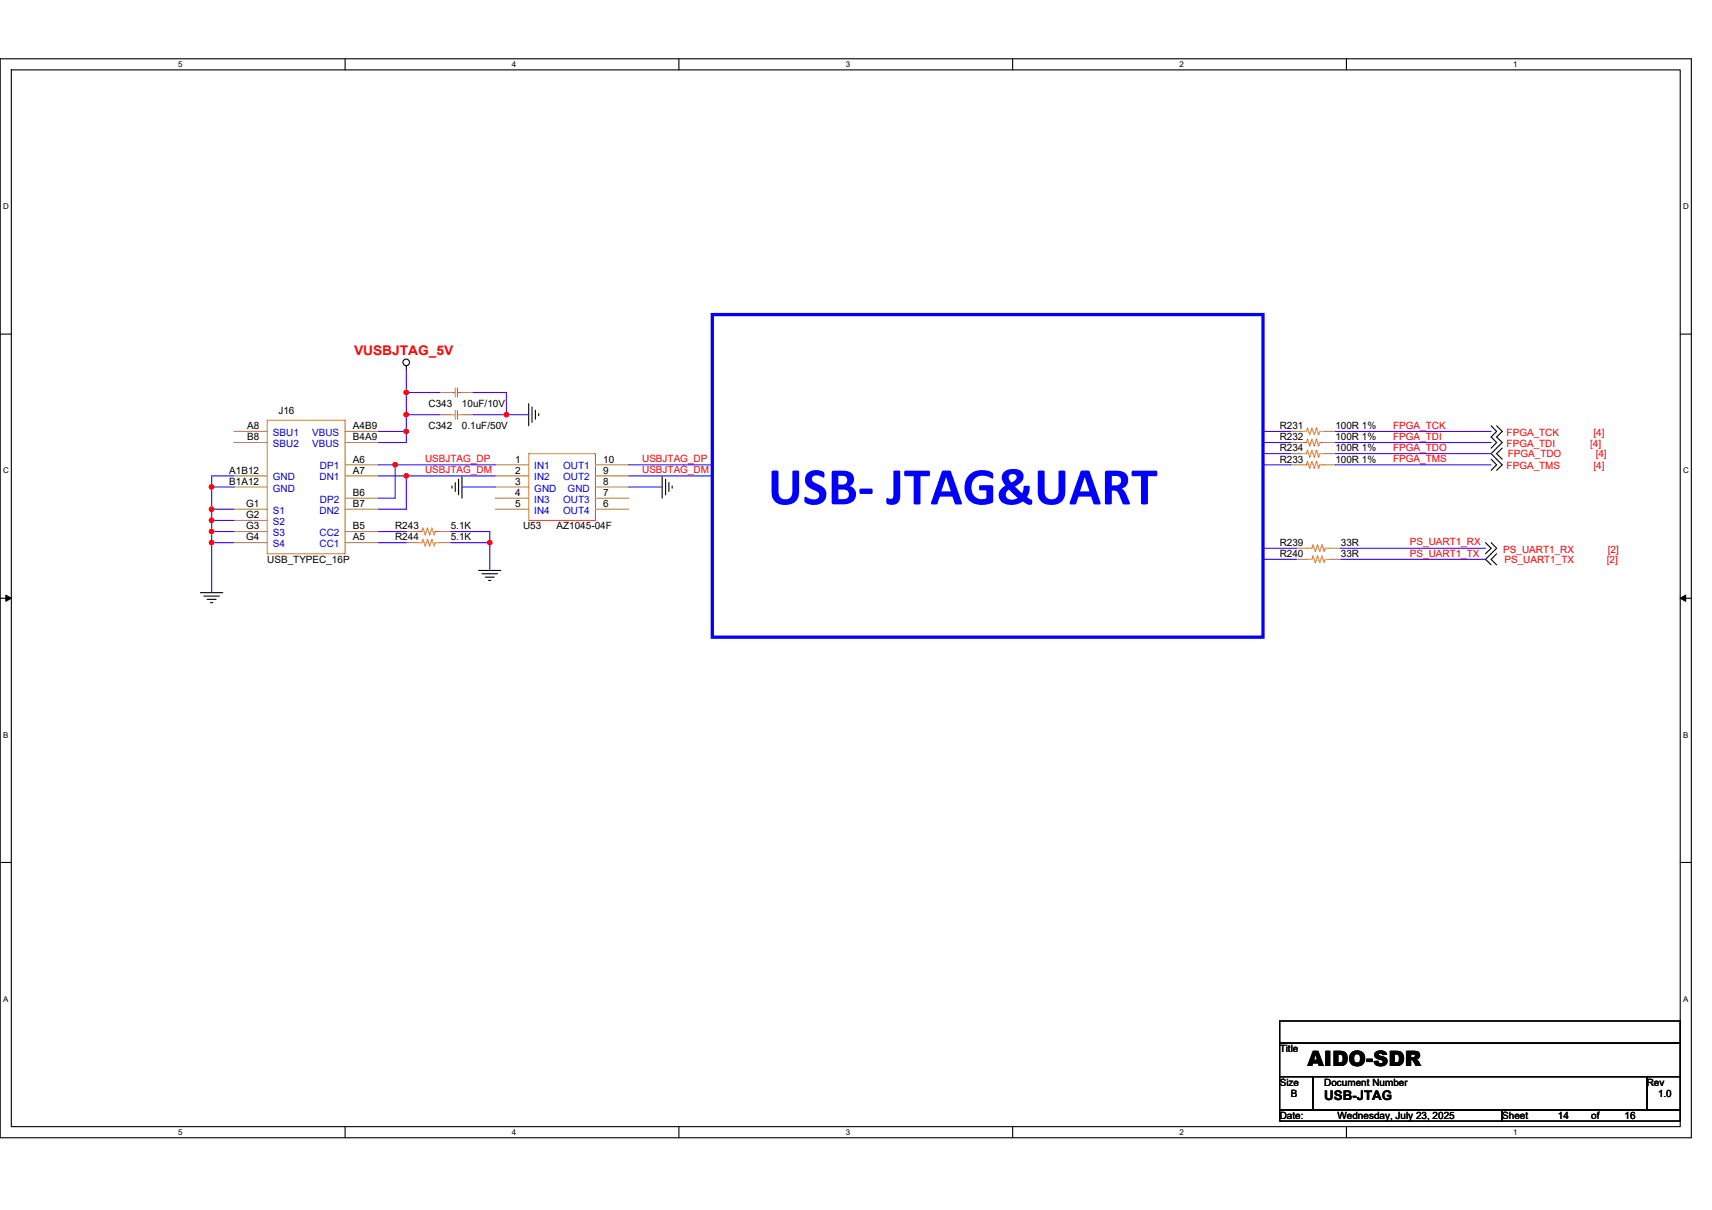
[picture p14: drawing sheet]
<svg xmlns="http://www.w3.org/2000/svg" width="297mm" height="210mm" viewBox="0 0 297 210" stroke-linecap="round" stroke-linejoin="round" font-family="sans-serif">
<defs><g id="words">
<text font-size="9.2" fill="#00f" x="133.2" y="87.5">USB- JTAG&amp;UART</text>
<text font-size="3.7" x="226.9" y="185.1">AIDO-SDR</text>
<text font-size="2.3" fill="#f00" x="61.4" y="61.6">VUSBJTAG_5V</text>
<text font-size="2.3" x="229.8" y="190.9">USB-JTAG</text>
<g font-size="1.7">
<text x="48.3" y="71.8">J16</text>
<text x="74.4" y="70.6">C343</text>
<text x="80.2" y="70.6">10uF/10V</text>
<text x="42.9" y="74.5">A8</text>
<text x="42.9" y="76.4">B8</text>
<text x="61.2" y="74.5">A4B9</text>
<text x="61.2" y="76.4">B4A9</text>
<text x="74.4" y="74.5">C342</text>
<text x="80.2" y="74.5">0.1uF/50V</text>
<text x="222" y="76.4">R232</text>
<text x="222" y="74.5">R231</text>
<text x="231.7" y="76.4">100R 1%</text>
<text x="231.7" y="74.5">100R 1%</text>
<text x="39.8" y="82.2">A1B12</text>
<text x="61.2" y="80.3">A6</text>
<text x="61.2" y="82.2">A7</text>
<text x="89.4" y="80.3">1</text>
<text x="89.4" y="82.2">2</text>
<text x="104.7" y="82.2">9</text>
<text x="104.7" y="80.3">10</text>
<text x="222" y="78.3">R234</text>
<text x="222" y="80.3">R233</text>
<text x="231.7" y="78.3">100R 1%</text>
<text x="231.7" y="80.3">100R 1%</text>
<text x="39.8" y="84.1">B1A12</text>
<text x="42.7" y="88">G1</text>
<text x="42.7" y="89.9">G2</text>
<text x="61.2" y="86">B6</text>
<text x="61.2" y="88">B7</text>
<text x="89.4" y="84.1">3</text>
<text x="89.4" y="86">4</text>
<text x="89.4" y="88">5</text>
<text x="104.7" y="84.1">8</text>
<text x="104.7" y="88">6</text>
<text x="104.7" y="86">7</text>
<text x="42.7" y="91.8">G3</text>
<text x="42.7" y="93.8">G4</text>
<text x="61.2" y="93.8">A5</text>
<text x="61.2" y="91.8">B5</text>
<text x="68.6" y="91.9">R243</text>
<text x="68.6" y="93.8">R244</text>
<text x="78.2" y="91.9">5.1K</text>
<text x="78.2" y="93.8">5.1K</text>
<text x="90.8" y="91.9">U53</text>
<text x="96.6" y="91.9">AZ1045-04F</text>
<text x="222" y="94.7">R239</text>
<text x="232.6" y="94.7">33R</text>
<text x="46.4" y="97.6">USB_TYPEC_16P</text>
<text x="222" y="96.7">R240</text>
<text x="232.6" y="96.7">33R</text>
<text x="222" y="182.6">Title</text>
<text x="222" y="188.4">Size</text>
<text x="224" y="190.3">B</text>
<text x="229.8" y="188.4">Document Number</text>
<text x="285.7" y="188.4">Rev</text>
<text x="287.7" y="190.3">1.0</text>
<text x="222" y="194.2">Date:</text>
<text x="232.1" y="194.2">Wednesday, July 23, 2025</text>
<text x="260.6" y="194.2">Sheet</text>
<text x="270.3" y="194.2">14</text>
<text x="276.1" y="194.2">of</text>
<text x="281.9" y="194.2">16</text>
</g>
<g font-size="1.7" fill="#00c">
<text x="47.3" y="75.6">SBU1</text>
<text x="47.3" y="77.6">SBU2</text>
<text x="54.2" y="75.6">VBUS</text>
<text x="54.2" y="77.6">VBUS</text>
<text x="47.3" y="83.4">GND</text>
<text x="55.4" y="83.4">DN1</text>
<text x="55.5" y="81.4">DP1</text>
<text x="92.7" y="81.4">IN1</text>
<text x="92.7" y="83.4">IN2</text>
<text x="97.7" y="83.4">OUT2</text>
<text x="97.7" y="81.4">OUT1</text>
<text x="47.3" y="85.3">GND</text>
<text x="47.3" y="89.2">S1</text>
<text x="55.4" y="89.2">DN2</text>
<text x="55.5" y="87.2">DP2</text>
<text x="92.7" y="85.3">GND</text>
<text x="92.7" y="87.2">IN3</text>
<text x="92.7" y="89.2">IN4</text>
<text x="97.7" y="89.2">OUT4</text>
<text x="97.7" y="87.2">OUT3</text>
<text x="98.5" y="85.3">GND</text>
<text x="47.3" y="91.1">S2</text>
<text x="47.3" y="93">S3</text>
<text x="47.3" y="95">S4</text>
<text x="55.4" y="95">CC1</text>
<text x="55.4" y="93">CC2</text>
</g>
<g font-size="1.7" fill="#f00">
<text x="241.7" y="74.4">FPGA_TCK</text>
<text x="241.7" y="76.3">FPGA_TDI</text>
<text x="261.4" y="75.6">FPGA_TCK</text>
<text x="261.4" y="77.6">FPGA_TDI</text>
<text x="275.9" y="77.6">[4]</text>
<text x="276.5" y="75.6">[4]</text>
<text x="73.8" y="80.2">USBJTAG_DP</text>
<text x="73.8" y="82.1">USBJTAG_DM</text>
<text x="111.4" y="82.1">USBJTAG_DM</text>
<text x="111.4" y="80.2">USBJTAG_DP</text>
<text x="241.7" y="78.2">FPGA_TDO</text>
<text x="241.7" y="80.2">FPGA_TMS</text>
<text x="261.4" y="81.4">FPGA_TMS</text>
<text x="261.6" y="79.3">FPGA_TDO</text>
<text x="276.5" y="81.4">[4]</text>
<text x="276.9" y="79.3">[4]</text>
<text x="244.6" y="94.7">PS_UART1_RX</text>
<text x="260.8" y="95.9">PS_UART1_RX</text>
<text x="279" y="95.9">[2]</text>
<text x="244.6" y="96.6">PS_UART1_TX</text>
<text x="261" y="97.6">PS_UART1_TX</text>
<text x="278.8" y="97.6">[2]</text>
</g>
<g font-size="1.4">
<text x="30.9" y="11.7">5</text>
<text x="88.8" y="11.7">4</text>
<text x="146.7" y="11.7">3</text>
<text x="204.7" y="11.7">2</text>
<text x="262.6" y="11.7">1</text>
<text x=".5" y="36.3">D</text>
<text x="292" y="36.3">D</text>
<text x=".5" y="82.1">C</text>
<text x="292" y="82.1">C</text>
<text x=".5" y="128">B</text>
<text x="292" y="128">B</text>
<text x=".5" y="173.8">A</text>
<text x="292" y="173.8">A</text>
<text x="30.9" y="197">5</text>
<text x="88.8" y="197">4</text>
<text x="146.7" y="197">3</text>
<text x="204.7" y="197">2</text>
<text x="262.6" y="197">1</text>
</g>
</g></defs>
<path d="M0 10.2h293.5v187.2h-293.5zM2 12.1h289.5v183.4h-289.5z" fill="none" stroke="#000" stroke-width=".19"/>
<g fill="#fff">
<path d="M30.9 10.4h.8v1.6h-.8z"/>
<path d="M30.9 195.7h.8v1.6h-.8z"/>
</g>
<path d="M59.9 10.2v1.9M59.9 195.5v1.9" fill="none" stroke="#000" stroke-width=".19"/>
<g fill="#fff">
<path d="M88.8 10.4h.8v1.6h-.8z"/>
<path d="M88.8 195.7h.8v1.6h-.8z"/>
</g>
<path d="M117.8 10.2v1.9M117.8 195.5v1.9" fill="none" stroke="#000" stroke-width=".19"/>
<g fill="#fff">
<path d="M146.7 10.4h.8v1.6h-.8z"/>
<path d="M146.7 195.7h.8v1.6h-.8z"/>
</g>
<path d="M175.7 10.2v1.9M175.7 195.5v1.9" fill="none" stroke="#000" stroke-width=".19"/>
<g fill="#fff">
<path d="M204.7 10.4h.7v1.6h-.7z"/>
<path d="M204.7 195.7h.7v1.6h-.7z"/>
</g>
<path d="M233.6 10.2v1.9M233.6 195.5v1.9" fill="none" stroke="#000" stroke-width=".19"/>
<g fill="#fff">
<path d="M262.6 10.4h.7v1.6h-.7z"/>
<path d="M262.6 195.7h.7v1.6h-.7z"/>
<path d="M.5 35.1h1v1.5h-1z"/>
<path d="M292 35.1h1v1.5h-1z"/>
<path d="M.5 80.9h1v1.5h-1z"/>
<path d="M292 80.9h1v1.5h-1z"/>
</g>
<path d="M0 58h2M291.5 58h2" fill="none" stroke="#000" stroke-width=".19"/>
<g fill="#fff">
<path d="M.5 126.7h.9v1.6h-.9z"/>
<path d="M292 126.7h.9v1.6h-.9z"/>
</g>
<path d="M0 103.8h2M291.5 103.8h2" fill="none" stroke="#000" stroke-width=".19"/>
<path d="M1 103.3l1 .5-1 .6zM291.5 103.8l1-.5v1.1z" fill="#000" stroke="#000" stroke-width=".17"/>
<g fill="#fff">
<path d="M.5 172.6h.9v1.5h-.9z"/>
<path d="M292 172.6h.9v1.5h-.9z"/>
</g>
<g fill="none" stroke="#000" stroke-width=".19">
<path d="M70.5 63.5v.7M91.7 70v3.9M92.3 70.6v2.7M92.9 71.2v1.5M93.5 71.8v.4M258.7 73.9l1 1-1 .9 1 1-1 1M258.7 79.7l1 1-1 .9M259.7 73.9l.9 1-.9 .9 .9 1-1.9 1.9 1.9 2-.9 .9M260.6 77.8l-.9 .9 .9 1M78.4 84.3v.4M79 83.8v1.5M79.6 83.2v2.7"/>
<path d="M80.2 82.6v3.8M83 99h3.9M83.6 99.6h2.7M114.9 82.6v3.8M115.5 83.2v2.7M116.1 83.8v1.5M116.6 84.3v.4M257.7 94.2l1 .9-1 1M258.7 94.2l1 .9-2 2 1 .9M259.7 96.1l-1 1 1 .9M34.8 102.8h3.8M35.4 103.4h2.7"/>
<path d="M35.9 104h1.6M36.5 104.6h.4M84.2 100.2h1.5M84.8 100.7h.4M0 149.7h2M291.5 149.7h2M222 177.2h69.5v3.8h-69.5zM222 181h69.5v5.8h-69.5zM222 186.8h5.8v5.8h-5.8zM222 192.6h38.6v1.9h-38.6zM227.8 186.8h57.9v5.8h-57.9zM260.6 192.6h30.9v1.9h-30.9z"/>
<path d="M285.7 186.8h5.8v5.8h-5.8z"/>
<circle cx="70.5" cy="62.9" r=".57"/>
</g>
<path d="M123.6 54.6h95.5v56h-95.5z" fill="none" stroke="#00f" stroke-width=".57"/>
<g fill="none" stroke="#cc8006" stroke-width=".19">
<path d="M46.4 72.9h13.5v23.2h-13.5zM78.2 68.1h.8M78.2 72h.8M79 67.3v1.6M79 71.2v1.5M79.4 67.3v1.6M79.4 71.2v1.5M79.4 68.1h.8M79.4 72h.8M91.7 78.7h11.6v11.6h-11.6zM225.9 76.8h.8l.2-.6 .3 1.2 .4-1.2 .4 1.2 .4-1.2 .4 1.2 .2-.6h.8M225.9 74.9h.8l.2-.6 .3 1.1 .4-1.1 .4 1.1 .4-1.1 .4 1.1 .2-.5h.8"/>
<path d="M225.9 78.7h.8l.2-.6 .3 1.2 .4-1.2 .4 1.2 .4-1.2 .4 1.2 .2-.6h.8M72.4 92.2h.8l.2-.5 .4 1.1 .4-1.1 .3 1.1 .4-1.1 .4 1.1 .2-.6h.8M72.4 94.2h.8l.2-.6 .4 1.1 .4-1.1 .3 1.1 .4-1.1 .4 1.1 .2-.5h.8M225.9 80.7h.8l.2-.6 .3 1.1 .4-1.1 .4 1.1 .4-1.1 .4 1.1 .2-.5h.8M226.9 97.1h.7l.2-.6 .4 1.1 .4-1.1 .4 1.1 .4-1.1 .4 1.1 .2-.5h.7M226.9 95.1h.7l.2-.5 .4 1.1 .4-1.1 .4 1.1 .4-1.1 .4 1.1 .2-.6h.7"/>
</g>
<g fill="none" stroke="#a84" stroke-width=".19">
<path d="M40.6 74.9h5.8M40.6 76.8h5.8M59.9 74.9h5.8M59.9 76.8h5.8M76.3 68.1h1.9M76.3 72h1.9M80.2 68.1h1.9M80.2 72h1.9M224 76.8h1.9M224 74.9h1.9M224 78.7h1.9M229.8 76.8h1.9"/>
<path d="M229.8 74.9h1.9M229.8 78.7h1.9M40.6 82.6h5.8M40.6 84.5h5.8M40.6 88.4h5.8M40.6 90.3h5.8M40.6 92.2h5.8M40.6 94.2h5.8M59.9 94.2h5.8M59.9 80.7h5.8M59.9 82.6h5.8M59.9 92.2h5.8"/>
<path d="M59.9 86.4h5.8M59.9 88.4h5.8M70.5 92.2h1.9M70.5 94.2h1.9M76.3 92.2h1.9M76.3 94.2h1.9M85.9 80.7h5.8M85.9 82.6h5.8M85.9 84.5h5.8M85.9 86.4h5.8M85.9 88.4h5.8M103.3 88.4h5.8"/>
<path d="M103.3 86.4h5.8M103.3 84.5h5.8M103.3 82.6h5.8M103.3 80.7h5.8M224 80.7h1.9M224.9 97.1h2M224.9 95.1h2M229.8 80.7h1.9M230.7 97.1h1.9M230.7 95.1h1.9"/>
</g>
<g fill="none" stroke="#4200ff" stroke-width=".19">
<path d="M65.7 74.9h4.8v1.9h-4.8M70.5 68.1v3.9M70.5 64.2v3.9M70.5 72v2.9M70.5 72h5.8M70.5 68.1h5.8M82.1 72h5.8M82.1 68.1h5.8v3.9M87.9 72h3.8M219.1 78.7h4.9M219.1 76.8h4.9M219.1 74.9h4.9"/>
<path d="M231.7 78.7h27M231.7 74.9h27M231.7 76.8h27M36.7 84.5h3.9M36.7 94.2h3.9M36.7 92.2h3.9M36.7 90.3h3.9M36.7 88.4h3.9M36.7 84.5v3.9M36.7 88.4v14.4M40.6 82.6h-3.9v1.9M65.7 80.7h2.9"/>
<path d="M65.7 82.6h4.8M65.7 94.2h4.8M65.7 92.2h4.8M68.6 80.7h17.3M68.6 80.7v5.7h-2.9M70.5 82.6v5.8h-4.8M70.5 82.6h15.4M78.2 94.2h6.8v4.8M78.2 92.2h6.8v2M80.2 84.5h5.7M109.1 84.5h5.8M109.1 82.6h14.5"/>
<path d="M109.1 80.7h14.5M219.1 95.1h5.8M219.1 97.1h5.8M219.1 80.7h4.9M231.7 80.7h27M232.6 95.1h25.1M232.6 97.1h25.1"/>
</g>
<g fill="#f00" stroke="#f00" stroke-width=".19">
<circle cx="68.6" cy="80.6" r=".38"/>
<circle cx="70.5" cy="82.6" r=".38"/>
<circle cx="85" cy="94.2" r=".38"/>
<circle cx="70.5" cy="72" r=".38"/>
<circle cx="70.5" cy="68.1" r=".38"/>
<circle cx="87.9" cy="72" r=".38"/>
<circle cx="70.5" cy="74.9" r=".38"/>
<circle cx="36.7" cy="84.5" r=".38"/>
<circle cx="36.7" cy="94.2" r=".38"/>
<circle cx="36.7" cy="92.2" r=".38"/>
<circle cx="36.7" cy="90.3" r=".38"/>
<circle cx="36.7" cy="88.4" r=".38"/>
</g>
<use href="#words"/>
</svg>
